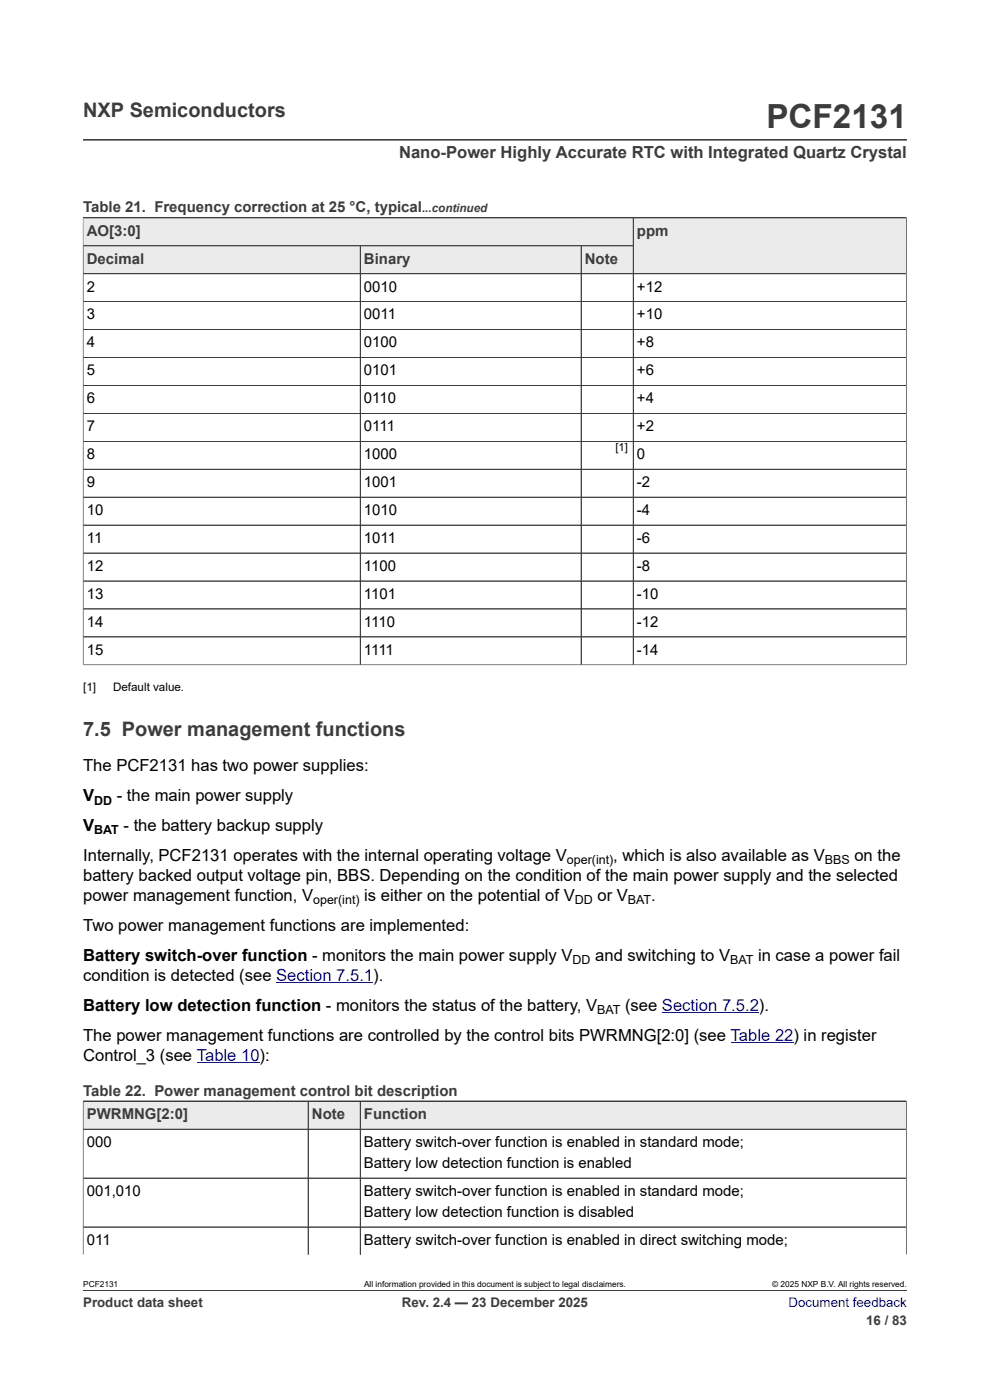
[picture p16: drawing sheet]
<svg xmlns="http://www.w3.org/2000/svg" width="210mm" height="297mm" viewBox="0 0 210 297" stroke-linecap="round" stroke-linejoin="round" font-family="sans-serif">
<defs><g id="words">
<text font-size="7.1" fill="#3c3c3c" x="162.6" y="27.2">PCF2131</text>
<g font-size="4.2" fill="#3c3c3c">
<text x="17.6" y="24.8">NXP Semiconductors</text>
<text x="17.6" y="156.2">7.5 Power management functions</text>
</g>
<text font-size="3.5" fill="#3c3c3c" x="84.6" y="33.5">Nano-Power Highly Accurate RTC with Integrated Quartz Crystal</text>
<g font-size="3.5">
<text x="17.6" y="163.6">The PCF2131 has two power supplies:</text>
<text x="17.6" y="170">V</text>
<text x="24.8" y="170">- the main power supply</text>
<text x="17.6" y="176.3">V</text>
<text x="26.2" y="176.3">- the battery backup supply</text>
<text x="17.6" y="182.7">Internally, PCF2131 operates with the internal operating voltage V</text>
<text x="130.1" y="182.7">, which is also available as V</text>
<text x="181.2" y="182.7">on the</text>
<text x="17.6" y="186.9">battery backed output voltage pin, BBS. Depending on the condition of the main power supply and the selected</text>
<text x="17.6" y="191.2">power management function, V</text>
<text x="77.3" y="191.2">is either on the potential of V</text>
<text x="126.7" y="191.2">or V</text>
<text x="138.1" y="191.2">.</text>
<text x="17.6" y="197.5">Two power management functions are implemented:</text>
<text x="17.6" y="203.9">Battery switch-over function - monitors the main power supply V</text>
<text x="126.3" y="203.9">and switching to V</text>
<text x="160.8" y="203.9">in case a power fail</text>
<text x="17.6" y="208.1">condition is detected (see Section 7.5.1).</text>
<text x="17.6" y="214.4">Battery low detection function - monitors the status of the battery, V</text>
<text x="132.6" y="214.4">(see Section 7.5.2).</text>
<text x="17.6" y="220.8">The power management functions are controlled by the control bits PWRMNG[2:0] (see Table 22) in register</text>
<text x="17.6" y="225">Control_3 (see Table 10):</text>
</g>
<g font-size="3.2" fill="#3c3c3c">
<text x="17.6" y="45.1">Table 21. Frequency correction at 25 °C, typical</text>
<text x="18.4" y="50">AO[3:0]</text>
<text x="135.1" y="50">ppm</text>
<text x="18.4" y="55.9">Decimal</text>
<text x="77.2" y="55.9">Binary</text>
<text x="124.1" y="55.9">Note</text>
<text x="17.6" y="232.5">Table 22. Power management control bit description</text>
<text x="18.4" y="237.4">PWRMNG[2:0]</text>
<text x="66.2" y="237.4">Note</text>
<text x="77.2" y="237.4">Function</text>
</g>
<g font-size="3.2">
<text x="18.4" y="61.9">2</text>
<text x="77.2" y="61.9">0010</text>
<text x="135.1" y="61.9">+12</text>
<text x="18.4" y="67.8">3</text>
<text x="77.2" y="67.8">0011</text>
<text x="135.1" y="67.8">+10</text>
<text x="18.4" y="73.7">4</text>
<text x="77.2" y="73.7">0100</text>
<text x="135.1" y="73.7">+8</text>
<text x="18.4" y="79.6">5</text>
<text x="77.2" y="79.6">0101</text>
<text x="135.1" y="79.6">+6</text>
<text x="18.4" y="85.6">6</text>
<text x="77.2" y="85.6">0110</text>
<text x="135.1" y="85.6">+4</text>
<text x="18.4" y="91.5">7</text>
<text x="77.2" y="91.5">0111</text>
<text x="135.1" y="91.5">+2</text>
<text x="18.4" y="97.4">8</text>
<text x="77.2" y="97.4">1000</text>
<text x="135.1" y="97.4">0</text>
<text x="18.4" y="103.3">9</text>
<text x="77.2" y="103.3">1001</text>
<text x="135.1" y="103.3">-2</text>
<text x="18.4" y="109.3">10</text>
<text x="77.2" y="109.3">1010</text>
<text x="135.1" y="109.3">-4</text>
<text x="18.4" y="115.2">11</text>
<text x="77.2" y="115.2">1011</text>
<text x="135.1" y="115.2">-6</text>
<text x="18.4" y="121.1">12</text>
<text x="77.2" y="121.1">1100</text>
<text x="135.1" y="121.1">-8</text>
<text x="18.4" y="127">13</text>
<text x="77.2" y="127">1101</text>
<text x="135.1" y="127">-10</text>
<text x="18.4" y="133">14</text>
<text x="77.2" y="133">1110</text>
<text x="135.1" y="133">-12</text>
<text x="18.4" y="138.9">15</text>
<text x="77.2" y="138.9">1111</text>
<text x="135.1" y="138.9">-14</text>
<text x="18.4" y="243.3">000</text>
<text x="77.2" y="243.3">Battery switch-over function is enabled in standard mode;</text>
<text x="77.2" y="247.8">Battery low detection function is enabled</text>
<text x="18.4" y="253.7">001,010</text>
<text x="77.2" y="253.7">Battery switch-over function is enabled in standard mode;</text>
<text x="77.2" y="258.2">Battery low detection function is disabled</text>
<text x="18.4" y="264.1">011</text>
<text x="77.2" y="264.1">Battery switch-over function is enabled in direct switching mode;</text>
</g>
<g font-size="2.8" fill="#3c3c3c">
<text x="17.6" y="277.3">Product data sheet</text>
<text x="85.3" y="277.3">Rev. 2.4 — 23 December 2025</text>
<text x="183.7" y="281">16 / 83</text>
</g>
<text font-size="2.8" fill="#00f" x="167.3" y="277.3">Document feedback</text>
<g font-size="2.6">
<text x="20" y="170.7">DD</text>
<text x="20" y="177">BAT</text>
<text x="120.3" y="183.4">oper(int)</text>
<text x="175" y="183.4">BBS</text>
<text x="66.4" y="191.8">oper(int)</text>
<text x="121.9" y="191.8">DD</text>
<text x="133.2" y="191.8">BAT</text>
<text x="121.5" y="204.5">DD</text>
<text x="154.9" y="204.5">BAT</text>
<text x="126.7" y="215.1">BAT</text>
</g>
<text font-size="2.5" fill="#3c3c3c" x="89.5" y="45.1">...continued</text>
<g font-size="2.5">
<text x="17.6" y="146.7">[1]</text>
<text x="24" y="146.7">Default value.</text>
</g>
<text font-size="2.4" x="130.6" y="95.8">[1]</text>
<g font-size="1.8">
<text x="17.6" y="273.1">PCF2131</text>
<text x="77.2" y="273.1">All information provided in this document is subject to legal disclaimers.</text>
<text x="163.8" y="273.1">© 2025 NXP B.V. All rights reserved.</text>
</g>
</g></defs>
<path d="M17.6 29.7h174.8M134.3 46.2v5.9h-116.7v-5.9h174.6" fill="none" stroke="#3c3c3c" stroke-width=".21"/>
<g fill="#ebebeb">
<path d="M17.7 46.3h116.6v5.8h-116.6z"/>
<path d="M17.7 52.2h58.7v5.8h-58.7z"/>
</g>
<path d="M17.6 52.1h58.8v6h-58.8z" fill="none" stroke="#3c3c3c" stroke-width=".21"/>
<path d="M76.5 52.2h46.7v5.8h-46.7z" fill="#ebebeb"/>
<path d="M76.4 52.1h46.9v6h-46.9z" fill="none" stroke="#3c3c3c" stroke-width=".21"/>
<path d="M123.4 52.2h10.9v5.8h-10.9z" fill="#ebebeb"/>
<path d="M134.3 52.1h-11v6h68.9v-11.9h-57.9v11.9" fill="none" stroke="#3c3c3c" stroke-width=".21"/>
<path d="M134.4 46.3h57.8v11.7h-57.8z" fill="#ebebeb"/>
<g fill="none" stroke="#3c3c3c" stroke-width=".21">
<path d="M17.6 58.1h174.6M17.6 46.3v94.8M17.6 46.2h174.6M17.7 52.1h116.6M76.4 52.2v88.8M123.3 52.2v88.8M134.3 46.3v94.7M192.2 46.3v94.8M17.6 64h174.6M17.6 69.9h174.6M17.6 75.8h174.6M17.6 81.8h174.6"/>
<path d="M17.6 87.7h174.6M17.6 93.6h174.6M17.6 99.6h174.6M17.6 105.5h174.6M17.6 111.4h174.6M17.6 117.3h174.6M17.6 123.3h174.6M17.6 129.2h174.6M17.6 135.1h174.6M17.6 141h174.7M17.6 233.6h174.6"/>
</g>
<path d="M58.6 208.5h20.6M140.4 214.8h20.6M41.7 225.4h13.4M155 221.2h13.3" fill="none" stroke="#00f" stroke-width=".21"/>
<path d="M17.7 233.7h47.6v5.8h-47.6z" fill="#ebebeb"/>
<path d="M17.6 233.6h47.8v6h-47.8z" fill="none" stroke="#3c3c3c" stroke-width=".21"/>
<path d="M65.4 233.7h11v5.8h-11z" fill="#ebebeb"/>
<path d="M65.4 233.6h11v6h-11z" fill="none" stroke="#3c3c3c" stroke-width=".21"/>
<path d="M76.5 233.7h115.7v5.8h-115.7z" fill="#ebebeb"/>
<path d="M17.6 233.6h174.6v32.6M17.6 239.6h174.6M17.6 233.7v32.5M65.4 233.7v32.5M76.4 233.6v32.6M17.6 249.9h174.6M17.6 260.3h174.6M17.6 273.8h174.8" fill="none" stroke="#3c3c3c" stroke-width=".21"/>
<use href="#words"/>
</svg>
